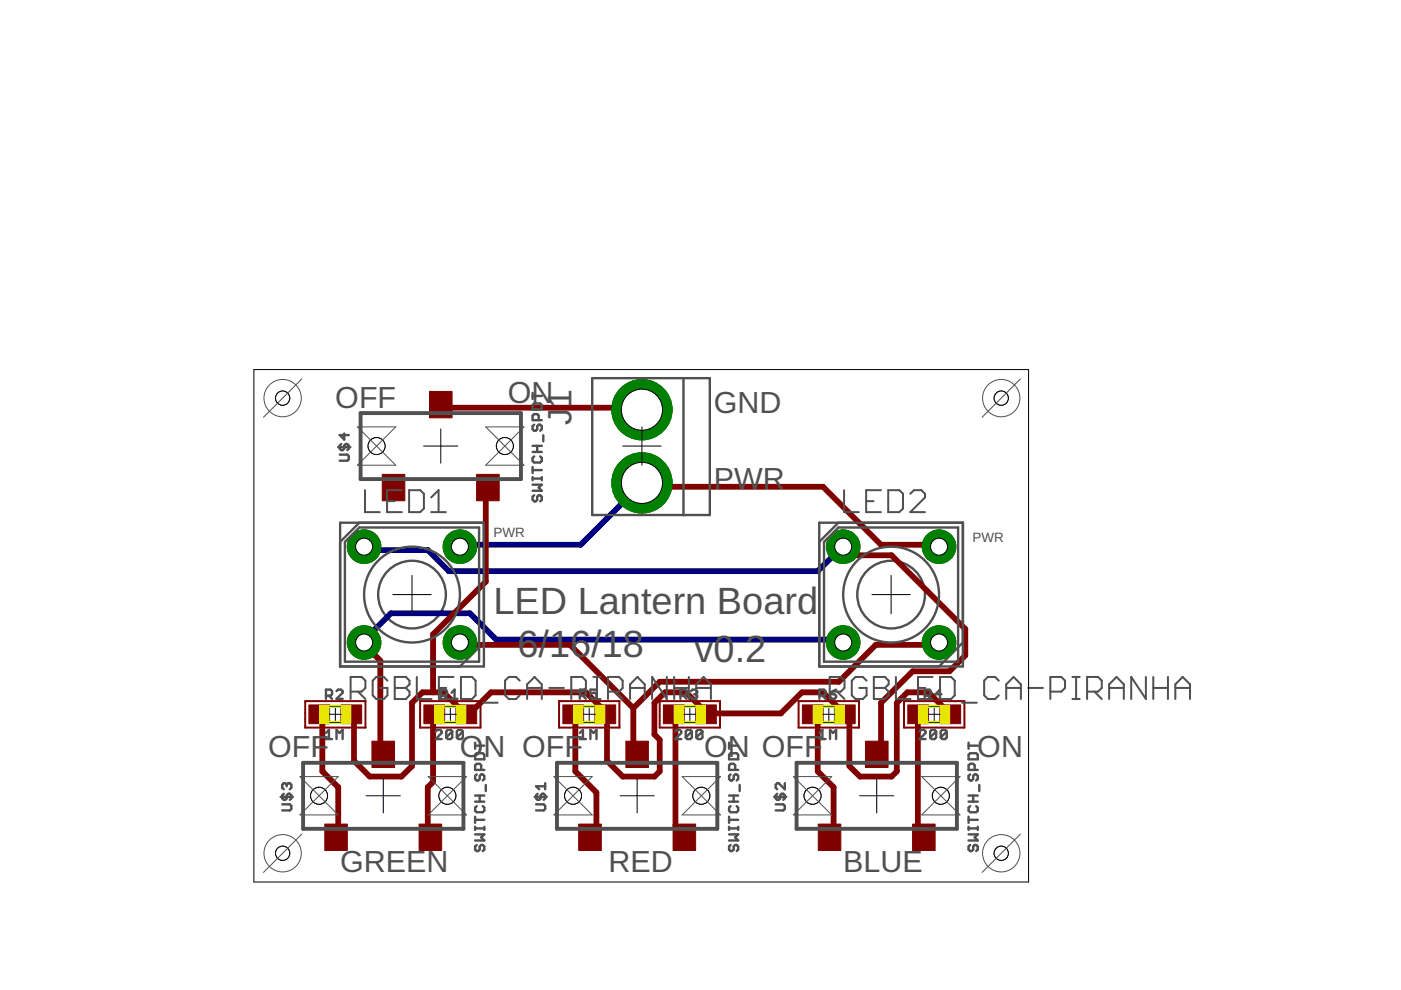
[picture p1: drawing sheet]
<svg xmlns="http://www.w3.org/2000/svg" width="297mm" height="210mm" viewBox="0 0 297 210" stroke-linecap="round" stroke-linejoin="round" font-family="sans-serif">
<defs><g id="words">
<g font-size="8" fill="#505050">
<text x="104.6" y="130.1">LED Lantern Board</text>
<text x="109.7" y="139.3">6/16/18</text>
<text x="147.3" y="140.3">v0.2</text>
</g>
<text font-size="7.2" fill="#505050" x="121.2" y="90.2" transform="rotate(-90 121.2 90.2)">J1</text>
<g font-size="6.5" fill="#505050">
<text x="71.1" y="86.5">OFF</text>
<text x="107.7" y="85.4">ON</text>
<text x="151.3" y="87.5">GND</text>
<text x="151.3" y="103.7">PWR</text>
<text x="56.9" y="160.6">OFF</text>
<text x="97.5" y="160.6">ON OFF</text>
<text x="149.3" y="160.6">ON OFF</text>
<text x="207.2" y="160.6">ON</text>
<text x="72.1" y="185">GREEN</text>
<text x="129" y="185">RED</text>
<text x="178.8" y="185">BLUE</text>
</g>
<g font-size="2.9" fill="#505050">
<text x="104.6" y="113.9">PWR</text>
<text x="206.2" y="114.9">PWR</text>
</g>
</g></defs>
<g fill="none" stroke="#505050" stroke-width=".51">
<path d="M72.1 110.8h30.5v25.4l-5.1 5.1h-25.4zM173.7 110.8h30.5v25.4l-5.1 5.1h-25.4z"/>
<circle cx="87.4" cy="126.1" r="7.2"/>
<circle cx="188.9" cy="126.1" r="7.2"/>
</g>
<path d="M77.2 115.9l.1 .7h13.4l4.5 4.5h78.2l4.5-4.5 .9-.7M136.1 102.4l-13 13.1h-24.6l-1 .4M77.2 136.2l.1-.6 5.6-5.6h16.7l5.6 5.6h72.7l.9 .6" fill="none" stroke="#000080" stroke-width="1.2"/>
<circle cx="77.2" cy="115.9" r="3.6" fill="#008000" stroke="#008000" stroke-width=".21"/>
<circle cx="77.2" cy="115.9" r="1.8" fill="#fff" stroke="#000" stroke-width=".21"/>
<circle cx="97.5" cy="115.9" r="3.6" fill="#008000" stroke="#008000" stroke-width=".21"/>
<circle cx="97.5" cy="115.9" r="1.8" fill="#fff" stroke="#000" stroke-width=".21"/>
<circle cx="97.5" cy="136.2" r="3.6" fill="#008000" stroke="#008000" stroke-width=".21"/>
<circle cx="97.5" cy="136.2" r="1.8" fill="#fff" stroke="#000" stroke-width=".21"/>
<circle cx="77.2" cy="136.2" r="3.6" fill="#008000" stroke="#008000" stroke-width=".21"/>
<circle cx="77.2" cy="136.2" r="1.8" fill="#fff" stroke="#000" stroke-width=".21"/>
<circle cx="178.8" cy="115.9" r="3.6" fill="#008000" stroke="#008000" stroke-width=".21"/>
<circle cx="178.8" cy="115.9" r="1.8" fill="#fff" stroke="#000" stroke-width=".21"/>
<circle cx="199.1" cy="115.9" r="3.6" fill="#008000" stroke="#008000" stroke-width=".21"/>
<circle cx="199.1" cy="115.9" r="1.8" fill="#fff" stroke="#000" stroke-width=".21"/>
<circle cx="199.1" cy="136.2" r="3.6" fill="#008000" stroke="#008000" stroke-width=".21"/>
<circle cx="199.1" cy="136.2" r="1.8" fill="#fff" stroke="#000" stroke-width=".21"/>
<circle cx="178.8" cy="136.2" r="3.6" fill="#008000" stroke="#008000" stroke-width=".21"/>
<circle cx="178.8" cy="136.2" r="1.8" fill="#fff" stroke="#000" stroke-width=".21"/>
<circle cx="136.1" cy="86.9" r="6.4" fill="#008000" stroke="#008000" stroke-width=".21"/>
<circle cx="136.1" cy="86.9" r="4.4" fill="#fff" stroke="#000" stroke-width=".21"/>
<circle cx="136.1" cy="102.4" r="6.4" fill="#008000" stroke="#008000" stroke-width=".21"/>
<circle cx="136.1" cy="102.4" r="4.4" fill="#fff" stroke="#000" stroke-width=".21"/>
<g fill="#800000" stroke="#800000" stroke-width=".21">
<path d="M65.5 149.5h4.4v3.9h-4.4z"/>
<path d="M72.3 149.5h4.4v3.9h-4.4z"/>
<path d="M89.9 149.5h4.4v3.9h-4.4z"/>
<path d="M96.7 149.5h4.4v3.9h-4.4z"/>
<path d="M132.7 157.1h4.8v5.6h-4.8z"/>
<path d="M142.7 174.7h4.8v5.6h-4.8z"/>
<path d="M122.7 174.7h4.8v5.6h-4.8z"/>
<path d="M183.5 157.1h4.8v5.6h-4.8z"/>
<path d="M193.5 174.7h4.8v5.6h-4.8z"/>
<path d="M173.5 174.7h4.8v5.6h-4.8z"/>
<path d="M78.9 157.1h4.8v5.6h-4.8z"/>
<path d="M88.9 174.7h4.7v5.6h-4.7z"/>
<path d="M68.9 174.7h4.7v5.6h-4.7z"/>
<path d="M91.1 83h4.7v5.6h-4.7z"/>
<path d="M101 100.6h4.8v5.6h-4.8z"/>
<path d="M81 100.6h4.8v5.6h-4.8z"/>
<path d="M140.7 149.5h4.4v3.9h-4.4z"/>
<path d="M147.5 149.5h4.4v3.9h-4.4z"/>
<path d="M192.5 149.5h4.4v3.9h-4.4z"/>
<path d="M199.3 149.5h4.4v3.9h-4.4z"/>
<path d="M119.3 149.5h4.4v3.9h-4.4z"/>
<path d="M126.1 149.5h4.4v3.9h-4.4z"/>
<path d="M170.1 149.5h4.4v3.9h-4.4z"/>
<path d="M176.9 149.5h4.4v3.9h-4.4z"/>
</g>
<g fill="none" stroke="#800000" stroke-width="1.2">
<path d="M93.5 85.8l.5 .6h41.4l.7 .5M103.4 103.4l-.4 .9v19l-11.2 11.2v12.3M136.1 102.4l.4 .8h38l12.3 12.3h12.3v.4M178.8 115.9l.2 .7 1.1 1.1h8.9l15.7 15.7v5.6l-3.4 3.3h-7.8l-6.7 6.7v10.1l-.9 .8M77.2 136.2l.1 .5 3.3 3.4v19l.7 .8M97.5 136.2l1 .5h22.4l13.4 13.4M199.1 136.2v.5h-13.4l-7.8 7.8h-38l-5.6 5.6M67.7 151.4l.6 1v11.2l3.4 3.3v10.1l-.5 .5M74.5 151.4l.6 1v8.9l3.3 3.4h6.7l2.3-2.3v-13.4l2.2-2.2h4.4l4.9 4.6 .7-.1 4.5-4.5h20.1l3.4 3.3v1.2l.7 .1 .4 1v8.9l3.3 3.4h6.7l1.2-1.1v-6.8l-1.2-1.1v-6.7l2.3-2.2h4.5l3.3 3.3v1.2l.9 .1 .2-.1h15.7l4.4-4.5h4.5l5.6 5.6v10l2.2 2.3h6.7l1.1-1.1v-14.6l2.3-2.2h4.4l4.7 4.6M92.1 151.4l-.3 1v13.4l-1.1 1.1v10.1l.5 .5M121.5 151.4l.5 1v11.2l4.4 4.4v7.8l-1.1 1.2-.2 .5M134.3 150.1v9l.8 .8"/>
<path d="M142.9 151.4l.3 1v23.4l1.9 1.7M172.3 151.4l1.1 1v11.2l3.3 3.3v10.1l-.8 .5M194.7 151.4l-.1 24.4 1.1 1.2 .2 .5"/>
</g>
<circle cx="77.2" cy="115.9" r="3.6" fill="#008000" stroke="#008000" stroke-width=".21"/>
<circle cx="77.2" cy="115.9" r="1.8" fill="#fff" stroke="#000" stroke-width=".21"/>
<circle cx="97.5" cy="115.9" r="3.6" fill="#008000" stroke="#008000" stroke-width=".21"/>
<circle cx="97.5" cy="115.9" r="1.8" fill="#fff" stroke="#000" stroke-width=".21"/>
<circle cx="97.5" cy="136.2" r="3.6" fill="#008000" stroke="#008000" stroke-width=".21"/>
<circle cx="97.5" cy="136.2" r="1.8" fill="#fff" stroke="#000" stroke-width=".21"/>
<circle cx="77.2" cy="136.2" r="3.6" fill="#008000" stroke="#008000" stroke-width=".21"/>
<circle cx="77.2" cy="136.2" r="1.8" fill="#fff" stroke="#000" stroke-width=".21"/>
<circle cx="178.8" cy="115.9" r="3.6" fill="#008000" stroke="#008000" stroke-width=".21"/>
<circle cx="178.8" cy="115.9" r="1.8" fill="#fff" stroke="#000" stroke-width=".21"/>
<circle cx="199.1" cy="115.9" r="3.6" fill="#008000" stroke="#008000" stroke-width=".21"/>
<circle cx="199.1" cy="115.9" r="1.8" fill="#fff" stroke="#000" stroke-width=".21"/>
<circle cx="199.1" cy="136.2" r="3.6" fill="#008000" stroke="#008000" stroke-width=".21"/>
<circle cx="199.1" cy="136.2" r="1.8" fill="#fff" stroke="#000" stroke-width=".21"/>
<circle cx="178.8" cy="136.2" r="3.6" fill="#008000" stroke="#008000" stroke-width=".21"/>
<circle cx="178.8" cy="136.2" r="1.8" fill="#fff" stroke="#000" stroke-width=".21"/>
<circle cx="136.1" cy="86.9" r="6.4" fill="#008000" stroke="#008000" stroke-width=".21"/>
<circle cx="136.1" cy="86.9" r="4.4" fill="#fff" stroke="#000" stroke-width=".21"/>
<circle cx="136.1" cy="102.4" r="6.4" fill="#008000" stroke="#008000" stroke-width=".21"/>
<circle cx="136.1" cy="102.4" r="4.4" fill="#fff" stroke="#000" stroke-width=".21"/>
<g fill="#800000" stroke="#800000" stroke-width=".21">
<path d="M64.6 148.6l12.9-.1 .1 .2-12.9 .1z"/>
<path d="M77.4 148.6h.2l-.1 5.8-.1-.1z"/>
<path d="M64.6 154.2h12.9l.1 .1-12.9 .1z"/>
<path d="M64.6 148.6h.2l-.1 5.8-.1-.1z"/>
<path d="M89 148.6l12.9-.1 .1 .2-13 .1z"/>
<path d="M101.8 148.6h.2l-.1 5.8-.1-.1z"/>
<path d="M89 154.2h12.9l.1 .1-13 .1z"/>
<path d="M89 148.6h.2l-.1 5.8-.1-.1z"/>
<path d="M139.8 148.6l12.9-.1 .1 .2-13 .1z"/>
<path d="M152.5 148.6h.3l-.1 5.8-.2-.1z"/>
<path d="M139.8 154.2h12.9l.1 .1-13 .1z"/>
<path d="M139.8 148.6h.2l-.1 5.8-.1-.1z"/>
<path d="M191.6 148.6l12.9-.1 .1 .2-13 .1z"/>
<path d="M204.4 148.6h.2l-.1 5.8-.1-.1z"/>
<path d="M191.6 154.2h12.9l.1 .1-13 .1z"/>
<path d="M191.6 148.6h.2l-.1 5.8-.1-.1z"/>
<path d="M118.4 148.6l13-.1v.2l-12.9 .1z"/>
<path d="M131.2 148.6h.2v5.8l-.2-.1z"/>
<path d="M118.4 154.2h13v.1l-12.9 .1z"/>
<path d="M118.4 148.6h.2v5.8l-.2-.1z"/>
<path d="M169.2 148.6l13-.1v.2l-12.9 .1z"/>
<path d="M182 148.6h.2v5.8l-.2-.1z"/>
<path d="M169.2 154.2h13v.1l-12.9 .1z"/>
<path d="M169.2 148.6h.2v5.8l-.2-.1z"/>
</g>
<g fill="none" stroke="#505050" stroke-width=".51">
<path d="M71.7 94.8h2.6M72 96.4h1.6l.4 .3v.7l-.4 .3h-1.6M72.3 94.1l-.3 .4v.6l.3 .3h.4l.3-.3v-.6l.3-.4h.3l.4 .4v.6l-.4 .3M73 91.9v1.3l-1-1h2M112.9 83.3v1.3M112.9 85.9l.4-.3h1.2l.4 .3v.9h-2zM112.9 99v1.3M112.9 99.7h2M112.9 95.8h2M112.9 94.5h2M112.9 83.9h2M113.3 90l-.4 .4v.6l.4 .3h.3l.3-.3v-.6l.3-.4h.3l.4 .4v.6l-.4 .3"/>
<path d="M113.3 96.8l-.4 .3v.6l.4 .4h1.2l.4-.4v-.6l-.4-.3M113.9 94.5v1.3M114.2 89.1v-1l-.3-.3h-.6l-.4 .3v1h2M115.2 92.3v1.3M125.6 80.2h24.9v29h-24.9zM144.9 80.2v29M73.1 114.9l3.1-3.1h25.4v28.5h-28.5zM76.2 110.8h26.4v30.5h-30.5v-26.4zM112.9 101.2v.6M112.9 102.8h2l-.7 .6 .7 .7h-2M112.9 101.5h2M113.3 105l-.4 .3v.7l.4 .3h.3l.3-.3v-.7l.3-.3h.3l.4 .3v.7l-.4 .3"/>
<path d="M114.9 101.2v.6M174.7 114.9l3.1-3.1h25.3v28.5h-28.4zM177.8 110.8h26.4v30.5h-30.5v-26.4zM69.1 147.5h1l.3-.3v-.7l-.3-.3h-1v2M69.1 155.4l.6-.7v2M69.1 156.7h1.3M69.7 147.5l.7 .7M71.4 146.5l.3-.3h.6l.3 .3v.4l-1.2 1.3h1.2M71.4 156.7v-2l.6 .7 .6-.7v2M92.4 155.1l.3-.4h.6l.3 .4v.3l-1.2 1.3h1.2M93.5 147.5h.9l.4-.3v-.7l-.4-.3h-.9v2M94.1 147.5l.7 .7"/>
<path d="M95.7 148.2h1.3M95.7 146.9l.7-.7v2M95.9 155.1v1.3l-.3 .3h-.7l-.3-.3M95.9 155.1l-.3-.4h-.7l-.3 .4v1.3M95.9 155.1l-1.3 1.3M98.1 155.1v1.3l-.3 .3h-.6l-.3-.3M98.1 155.1l-.3-.4h-.6l-.3 .4v1.3M98.1 155.1l-1.2 1.3M100.7 158.1h2M100.7 157.5v1.2M122.9 147.5h1l.3-.3v-.7l-.3-.3h-1v2M122.9 156.7h1.3"/>
<path d="M122.9 155.4l.7-.7v2M123.6 147.5l.6 .7M125.2 156.7v-2l.6 .7 .7-.7v2M126.5 146.2h-1.3v1l.6-.3h.4l.3 .3v.6l-.3 .4h-.7l-.3-.4M143.2 155.1l.3-.4h.6l.3 .4v.3l-1.2 1.3h1.2M144.3 147.5h.9l.4-.3v-.7l-.4-.3h-.9v2M144.9 147.5l.7 .7M146.5 146.5l.3-.3h.7l.3 .3v.4l-.3 .3M146.7 155.1v1.3l-.3 .3h-.7l-.3-.3M146.7 155.1l-.3-.4h-.7l-.3 .4v1.3M146.7 155.1l-1.3 1.3M147.2 147.2h.3"/>
<path d="M147.5 147.2l.3 .3v.3l-.3 .4h-.7l-.3-.4M148.9 155.1v1.3l-.3 .3h-.6l-.4-.3M148.9 155.1l-.3-.4h-.6l-.4 .4v1.3M148.9 155.1l-1.3 1.3M154.6 157.5v1.2M154.6 158.1h1.9M154.9 159.7h1.3l.3 .3v1h-1.9v-1zM173.7 147.5h1l.3-.3v-.7l-.3-.3h-1v2M173.7 156.7h1.3M173.7 155.4l.7-.7v2M174.4 147.5l.6 .7M176 147.2h.9l.4 .3v.3l-.4 .4h-.6l-.3-.4z"/>
<path d="M176 156.7v-2l.6 .7 .7-.7v2M177.3 146.2l-.7 .3-.6 .7M194.9 155.1l.4-.4h.6l.3 .4v.3l-1.3 1.3h1.3M196.1 147.5h.9l.4-.3v-.7l-.4-.3h-.9v2M196.7 147.5l.7 .7M198.5 155.1v1.3l-.3 .3h-.7l-.3-.3M198.5 155.1l-.3-.4h-.7l-.3 .4v1.3M198.5 155.1l-1.3 1.3M199.6 147.2h-1.3l1-1v2M200.7 155.1v1.3l-.3 .3h-.6l-.3-.3M200.7 155.1l-.3-.4h-.6l-.3 .4v1.3M200.7 155.1l-1.2 1.3"/>
<path d="M205.4 158.1h1.9M205.4 157.5v1.2M59.5 169h2.6M59.8 170.5h1.6l.4 .4v.6l-.4 .3h-1.6M60.2 168.3l-.4 .3v.7l.4 .3h.3l.3-.3v-.7l.3-.3h.3l.4 .3v.7l-.4 .3M60.8 166.4l-.3-.3h-.3l-.4 .3v.6l.4 .3M60.8 166.4l.3-.3h.3l.4 .3v.6l-.4 .3M60.8 166.4v.3M100.7 176.9h2l-.7 .6 .7 .7h-2M100.7 175.6h2M100.7 173.8h2M100.7 170h2"/>
<path d="M100.7 168.7h2M100.7 160l.4-.3h1.2l.4 .3v1h-2zM100.7 173.2v1.3M100.7 175.3v.7M101.1 179.2l-.4 .3v.6l.4 .3h.3l.3-.3v-.6l.3-.3h.3l.4 .3v.6l-.4 .3M101.1 170.9l-.4 .3v.7l.4 .3h1.2l.4-.3v-.7l-.4-.3M101.1 164.2l-.4 .3v.7l.4 .3h.3l.3-.3v-.7l.3-.3h.3l.4 .3v.7l-.4 .3M101.7 168.7v1.3M102 163.2v-.9l-.3-.4h-.6l-.4 .4v.9h2M102.7 175.3v.7M103 166.4v1.3M113.3 169h2.6"/>
<path d="M113.7 170.5h1.6l.3 .4v.6l-.3 .3h-1.6M114 168.3l-.3 .3v.7l.3 .3h.3l.3-.3v-.7l.4-.3h.3l.3 .3v.7l-.3 .3M115.6 166.1v1.2M115.6 166.7h-1.9l.6 .6M154.6 173.2v1.3M154.6 175.3v.7M154.6 176.9h1.9l-.6 .6 .6 .7h-1.9M154.6 175.6h1.9M154.6 173.8h1.9M154.6 170h1.9M154.6 168.7h1.9M154.9 179.2l-.3 .3v.6l.3 .3h.3l.4-.3v-.6l.3-.3h.3l.3 .3v.6l-.3 .3"/>
<path d="M154.9 164.2l-.3 .3v.7l.3 .3h.3l.4-.3v-.7l.3-.3h.3l.3 .3v.7l-.3 .3M154.9 170.9l-.3 .3v.7l.3 .3h1.3l.3-.3v-.7l-.3-.3M155.6 168.7v1.3M155.9 163.2v-.9l-.3-.4h-.7l-.3 .4v.9h1.9M156.5 175.3v.7M156.8 166.4v1.3M164.1 169h2.6M164.5 170.5h1.6l.3 .4v.6l-.3 .3h-1.6M164.8 168.3l-.3 .3v.7l.3 .3h.3l.3-.3v-.7l.3-.3h.4l.3 .3v.7l-.3 .3M166.4 166.1v1.2l-1.3-1.2h-.3l-.3 .3v.6l.3 .3M205.4 176.9h1.9l-.6 .6 .6 .7h-1.9M205.4 175.6h1.9"/>
<path d="M205.4 173.8h1.9M205.4 170h1.9M205.4 168.7h1.9M205.4 160l.3-.3h1.3l.3 .3v1h-1.9zM205.4 173.2v1.3M205.4 175.3v.7M205.7 179.2l-.3 .3v.6l.3 .3h.3l.3-.3v-.6l.4-.3h.3l.3 .3v.6l-.3 .3M205.7 170.9l-.3 .3v.7l.3 .3h1.3l.3-.3v-.7l-.3-.3M205.7 164.2l-.3 .3v.7l.3 .3h.3l.3-.3v-.7l.4-.3h.3l.3 .3v.7l-.3 .3M206.3 168.7v1.3M206.7 163.2v-.9l-.4-.4h-.6l-.3 .4v.9h1.9M207.3 175.3v.7"/>
<path d="M207.6 166.4v1.3"/>
<circle cx="87.4" cy="126.1" r="10.2"/>
<circle cx="188.9" cy="126.1" r="10.2"/>
</g>
<g fill="none" stroke="#505050" stroke-width=".42">
<path d="M77.4 103.9v4.7h3.1M82.1 106.3h1.5M85.2 103.9h-3.1v4.7h3.1M86.7 103.9h2.4l.8 .8v3.1l-.8 .8h-2.4zM91.4 108.6h3.1M91.4 105.5l1.6-1.6v4.7M179 103.9v4.7h3.1M183.6 106.3h1.6M186.8 103.9h-3.2v4.7h3.2M188.3 103.9h2.4l.8 .8v3.1l-.8 .8h-2.4zM193 104.7l.8-.8h1.5l.8 .8v.8l-3.1 3.1h3.1M74.3 146.6h2.4l.8-.7v-1.6l-.8-.8h-2.4v4.7"/>
<path d="M75.9 146.6l1.6 1.6M82.1 144.3l-.7-.8h-1.6l-.8 .8v3.1l.8 .8h1.6l.7-.8v-1.5h-1.5M83.7 143.5h2.3l.8 .8v.8l-.8 .8 .8 .7v.8l-.8 .8h-2.3zM83.7 145.9h2.3M88.4 143.5v4.7h3.1M93 145.9h1.6M96.2 143.5h-3.2v4.7h3.2M97.7 143.5h2.4l.7 .8v3.1l-.7 .8h-2.4zM102.4 149h3.1M110.2 144.3l-.8-.8h-1.5l-.8 .8v3.1l.8 .8h1.5l.8-.8M111.8 145.9h3.1M111.8 148.2v-3.1l1.5-1.6 1.6 1.6v3.1"/>
<path d="M116.4 145.9h3.1M121.1 146.6h2.3l.8-.7v-1.6l-.8-.8h-2.3v4.7M125.8 143.5h1.5M125.8 148.2h1.5M126.6 143.5v4.7M128.9 146.6h2.4l.7-.7v-1.6l-.7-.8h-2.4v4.7M130.5 146.6l1.5 1.6M133.6 145.9h3.1M133.6 148.2v-3.1l1.5-1.6 1.6 1.6v3.1M141.4 143.5v4.7l-3.1-4.7v4.7M142.9 145.9h3.1M142.9 143.5v4.7"/>
<path d="M146 143.5v4.7M147.6 145.9h3.1M147.6 148.2v-3.1l1.6-1.6 1.5 1.6v3.1M175.9 146.6h2.4l.7-.7v-1.6l-.7-.8h-2.4v4.7M177.5 146.6l1.5 1.6M183.7 144.3l-.8-.8h-1.5l-.8 .8v3.1l.8 .8h1.5l.8-.8v-1.5h-1.5M185.3 143.5h2.3l.8 .8v.8l-.8 .8 .8 .7v.8l-.8 .8h-2.3zM185.3 145.9h2.3M189.9 143.5v4.7h3.2M194.6 145.9h1.6M197.7 143.5h-3.1v4.7h3.1M199.3 143.5h2.4l.7 .8v3.1l-.7 .8h-2.4z"/>
<path d="M204 149h3.1M211.8 144.3l-.8-.8h-1.6l-.7 .8v3.1l.7 .8h1.6l.8-.8M213.3 145.9h3.2M213.3 148.2v-3.1l1.6-1.6 1.6 1.6v3.1M218 145.9h3.1M222.7 146.6h2.3l.8-.7v-1.6l-.8-.8h-2.3v4.7M227.4 143.5h1.5M227.4 148.2h1.5M228.2 143.5v4.7M230.5 146.6h2.3l.8-.7v-1.6l-.8-.8h-2.3v4.7M232.1 146.6l1.5 1.6M235.2 145.9h3.1"/>
<path d="M235.2 148.2v-3.1l1.5-1.6 1.6 1.6v3.1M243 143.5v4.7l-3.2-4.7v4.7M244.5 145.9h3.1M244.5 143.5v4.7M247.6 143.5v4.7M249.2 145.9h3.1M249.2 148.2v-3.1l1.5-1.6 1.6 1.6v3.1"/>
</g>
<path d="M76.5 87.6h33.9v14h-33.9zM64.3 161.7h34v14h-34zM118.1 161.7h34v14h-34zM168.9 161.7h34v14h-34z" fill="none" stroke="#505050" stroke-width=".83"/>
<g fill="#e6e600" stroke="#e6e600" stroke-width=".21">
<path d="M69.5 149.6l3.1-.1 .1 .3-.1 .1h-2.9z"/>
<path d="M69.6 153h3l.1 .2-.1 .2h-2.9l-.2-.2z"/>
<path d="M67.8 149.5h1.9v3.9h-1.9z"/>
<path d="M72.4 149.5h2v3.9h-2z"/>
<path d="M93.9 149.6l3-.1 .2 .3-.2 .1h-2.9z"/>
<path d="M93.9 153h3l.2 .2-.2 .2h-2.9l-.1-.2z"/>
<path d="M92.1 149.5h2v3.9h-2z"/>
<path d="M96.8 149.5h2v3.9h-2z"/>
<path d="M144.7 149.6l3-.1 .2 .3-.2 .1h-2.9z"/>
<path d="M144.7 153h3l.2 .2-.2 .2h-2.9z"/>
<path d="M142.9 149.5h2v3.9h-2z"/>
<path d="M147.6 149.5h2v3.9h-2z"/>
<path d="M196.5 149.6l3-.1 .2 .3-.2 .1h-2.9z"/>
<path d="M196.5 153h3l.2 .2-.2 .2h-2.9z"/>
<path d="M194.7 149.5h2v3.9h-2z"/>
<path d="M199.4 149.5h2v3.9h-2z"/>
<path d="M123.3 149.6l3.1-.1 .2 .3-.2 .1h-2.9z"/>
<path d="M123.3 153h3.1l.2 .2-.2 .2h-2.9z"/>
<path d="M121.6 149.5h2v3.9h-2z"/>
<path d="M126.3 149.5h1.9v3.9h-1.9z"/>
<path d="M174.1 149.6l3.1-.1 .2 .3-.2 .1h-2.9z"/>
<path d="M174.2 153h3l.2 .2-.2 .2h-2.9l-.2-.2z"/>
<path d="M172.4 149.5h2v3.9h-2z"/>
<path d="M177 149.5h2v3.9h-2z"/>
</g>
<g fill="none" stroke="#000" stroke-width=".21">
<path d="M53.8 78.4h164.3v108.6h-164.3zM89.8 94.6h7.3M93.5 91v7.2M132 94.6h8.2M136.1 90.5v8.1M83.3 126.1h8.1M87.4 122v8.1M184.9 126.1h8.1M188.9 122v8.1M69.8 151.4h2.6M71.1 150.2v2.6M94.2 151.4h2.6"/>
<path d="M95.5 150.2v2.6M123.6 151.4h2.6M124.9 150.2v2.6M145 151.4h2.6M146.3 150.2v2.6M174.4 151.4h2.6M175.7 150.2v2.6M196.8 151.4h2.6M198.1 150.2v2.6M77.6 168.7h7.3M81.3 165.1v7.3M131.5 168.7h7.2"/>
<path d="M135.1 165.1v7.3M182.2 168.7h7.3M185.9 165.1v7.3"/>
<circle cx="59.9" cy="84.4" r="1.5"/>
</g>
<circle cx="59.9" cy="84.4" r="1.5" fill="#fff" stroke="#000" stroke-width=".21"/>
<circle cx="212.3" cy="84.4" r="1.5" fill="none" stroke="#000" stroke-width=".21"/>
<circle cx="212.3" cy="84.4" r="1.5" fill="#fff" stroke="#000" stroke-width=".21"/>
<circle cx="212.3" cy="180.9" r="1.5" fill="none" stroke="#000" stroke-width=".21"/>
<circle cx="212.3" cy="180.9" r="1.5" fill="#fff" stroke="#000" stroke-width=".21"/>
<circle cx="59.9" cy="180.9" r="1.5" fill="none" stroke="#000" stroke-width=".21"/>
<circle cx="59.9" cy="180.9" r="1.5" fill="#fff" stroke="#000" stroke-width=".21"/>
<circle cx="148.7" cy="168.7" r="1.8" fill="none" stroke="#000" stroke-width=".21"/>
<circle cx="148.7" cy="168.7" r="1.8" fill="#fff" stroke="#000" stroke-width=".21"/>
<circle cx="121.5" cy="168.7" r="1.8" fill="none" stroke="#000" stroke-width=".21"/>
<circle cx="121.5" cy="168.7" r="1.8" fill="#fff" stroke="#000" stroke-width=".21"/>
<circle cx="199.5" cy="168.7" r="1.8" fill="none" stroke="#000" stroke-width=".21"/>
<circle cx="199.5" cy="168.7" r="1.8" fill="#fff" stroke="#000" stroke-width=".21"/>
<circle cx="172.3" cy="168.7" r="1.8" fill="none" stroke="#000" stroke-width=".21"/>
<circle cx="172.3" cy="168.7" r="1.8" fill="#fff" stroke="#000" stroke-width=".21"/>
<circle cx="94.8" cy="168.7" r="1.8" fill="none" stroke="#000" stroke-width=".21"/>
<circle cx="94.8" cy="168.7" r="1.8" fill="#fff" stroke="#000" stroke-width=".21"/>
<circle cx="67.6" cy="168.7" r="1.8" fill="none" stroke="#000" stroke-width=".21"/>
<circle cx="67.6" cy="168.7" r="1.8" fill="#fff" stroke="#000" stroke-width=".21"/>
<circle cx="107" cy="94.6" r="1.8" fill="none" stroke="#000" stroke-width=".21"/>
<circle cx="107" cy="94.6" r="1.8" fill="#fff" stroke="#000" stroke-width=".21"/>
<circle cx="79.8" cy="94.6" r="1.8" fill="none" stroke="#000" stroke-width=".21"/>
<circle cx="79.8" cy="94.6" r="1.8" fill="#fff" stroke="#000" stroke-width=".21"/>
<g fill="none" stroke="#505050" stroke-width=".21">
<path d="M64 80.3l-8.1 8.2M75.8 90.5h8.1l-8.1 8.1h8.1zM103 90.5h8.1l-8.1 8.1h8.1zM216.3 80.3l-8.1 8.2M63.6 164.7h8.1l-8.1 8.1h8.1zM64 176.8l-8.1 8.2M90.8 164.7h8.1l-8.1 8.1h8.1zM117.4 164.7h8.2l-8.2 8.1h8.2zM144.6 164.7h8.2l-8.2 8.1h8.2zM168.2 164.7h8.1l-8.1 8.1h8.1zM195.4 164.7h8.1l-8.1 8.1h8.1zM216.3 176.8l-8.1 8.2"/>
<circle cx="59.9" cy="84.4" r="4"/>
<circle cx="212.3" cy="84.4" r="4"/>
<circle cx="59.9" cy="180.9" r="4"/>
<circle cx="212.3" cy="180.9" r="4"/>
</g>
<use href="#words"/>
</svg>
